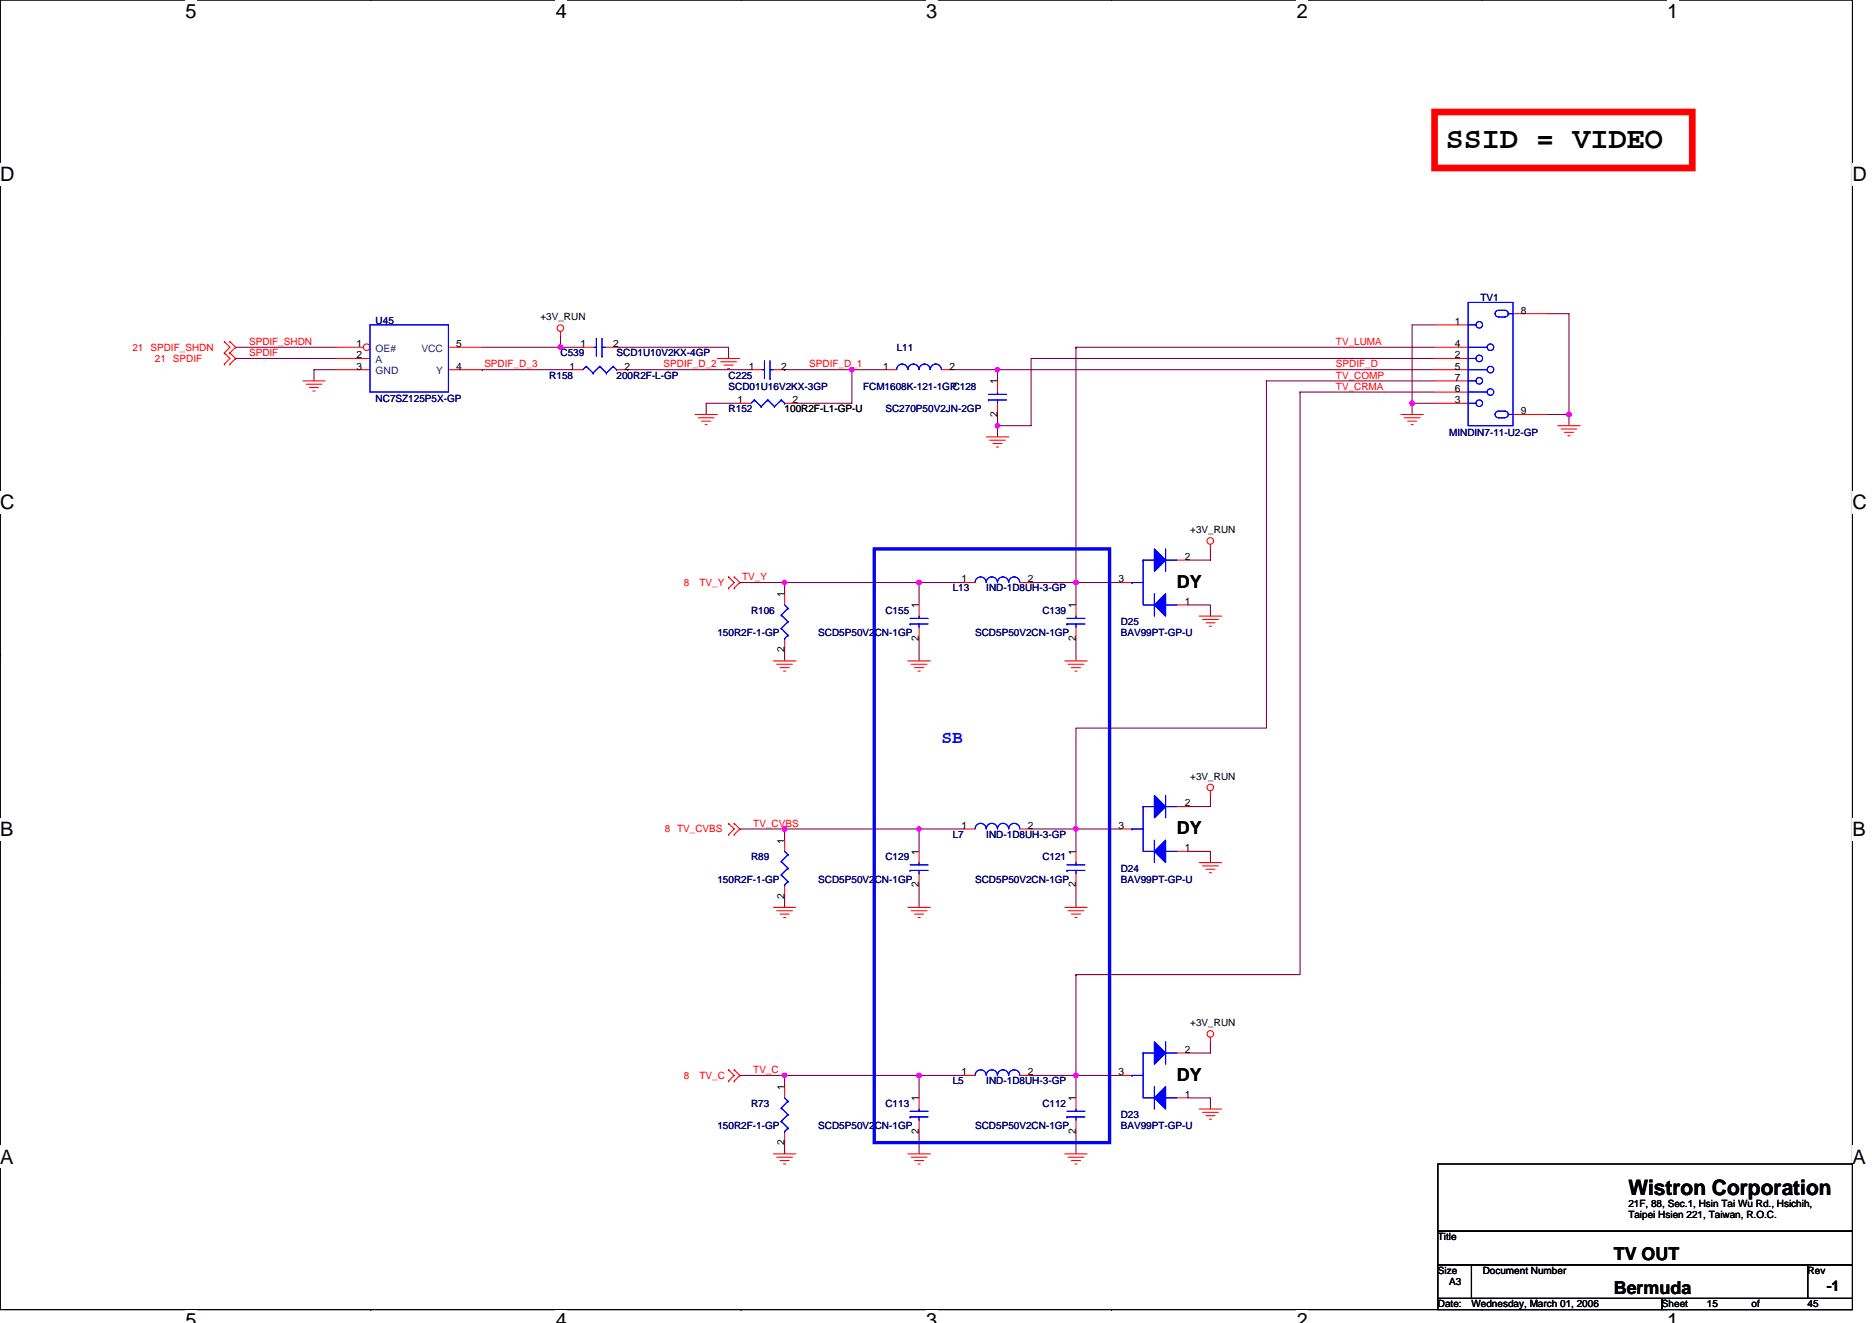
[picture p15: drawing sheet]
<svg xmlns="http://www.w3.org/2000/svg" width="297mm" height="210mm" viewBox="0 0 297 210" stroke-linecap="round" stroke-linejoin="round" font-family="sans-serif">
<defs><g id="words">
<text font-size="4.8" x="229.4" y="23.6">SSID = VIDEO</text>
<text font-size="3.4" x="258.4" y="189.6">Wistron Corporation</text>
<g font-size="3.2">
<text x="29.4" y="2.8">5</text>
<text x="88.2" y="2.8">4</text>
<text x="147" y="2.8">3</text>
<text x="205.8" y="2.8">2</text>
<text x="264.5" y="2.8">1</text>
<text x="0" y="28.8">D</text>
<text x="293.9" y="28.8">D</text>
<text x="0" y="80.8">C</text>
<text x="293.9" y="80.8">C</text>
<text x="0" y="132.7">B</text>
<text x="293.9" y="132.7">B</text>
<text x="0" y="184.7">A</text>
<text x="293.9" y="184.7">A</text>
<text x="29.4" y="210.7">5</text>
<text x="88.2" y="210.7">4</text>
<text x="147" y="210.7">3</text>
<text x="205.8" y="210.7">2</text>
<text x="264.5" y="210.7">1</text>
</g>
<g font-size="2.8">
<text x="186.7" y="93.3">DY</text>
<text x="186.7" y="132.4">DY</text>
<text x="186.7" y="171.6">DY</text>
<text x="256.1" y="200">TV OUT</text>
<text x="256.1" y="205.3">Bermuda</text>
</g>
<text font-size="2.8" fill="#00f" x="149.4" y="117.9">SB</text>
<text font-size="2.3" x="289.9" y="204.8">-1</text>
<g font-size="1.6" fill="#000080">
<text x="234.9" y="47.8">TV1</text>
<text x="59.6" y="51.4">U45</text>
<text x="88.9" y="56.5">C539</text>
<text x="97.8" y="56.5">SCD1U10V2KX-4GP</text>
<text x="142.3" y="55.6">L11</text>
<text x="59.6" y="63.8">NC7SZ125P5X-GP</text>
<text x="87.2" y="60.1">R158</text>
<text x="97.8" y="60.1">200R2F-L-GP</text>
<text x="115.6" y="60.1">C225</text>
<text x="115.6" y="61.9">SCD01U16V2KX-3GP</text>
<text x="115.6" y="65.4">R152</text>
<text x="136.9" y="61.9">FCM1608K-121-1GPC128</text>
<text x="140.5" y="65.4">SC270P50V2JN-2GP</text>
<text x="229.9" y="69.2">MINDIN7-11-U2-GP</text>
<text x="151.2" y="93.9">L13</text>
<text x="156.5" y="93.9">IND-1D8UH-3-GP</text>
<text x="113.8" y="101">150R2F-1-GP</text>
<text x="119.2" y="97.4">R106</text>
<text x="129.8" y="101">SCD5P50V2CN-1GP</text>
<text x="140.5" y="97.4">C155</text>
<text x="154.7" y="101">SCD5P50V2CN-1GP</text>
<text x="165.4" y="97.4">C139</text>
<text x="177.8" y="99.2">D25</text>
<text x="177.8" y="101">BAV99PT-GP-U</text>
<text x="119.2" y="136.5">R89</text>
<text x="140.5" y="136.5">C129</text>
<text x="151.2" y="133">L7</text>
<text x="156.5" y="133">IND-1D8UH-3-GP</text>
<text x="165.4" y="136.5">C121</text>
<text x="113.8" y="140.1">150R2F-1-GP</text>
<text x="129.8" y="140.1">SCD5P50V2CN-1GP</text>
<text x="154.7" y="140.1">SCD5P50V2CN-1GP</text>
<text x="177.8" y="138.3">D24</text>
<text x="177.8" y="140.1">BAV99PT-GP-U</text>
<text x="151.2" y="172.1">L5</text>
<text x="156.5" y="172.1">IND-1D8UH-3-GP</text>
<text x="113.8" y="179.2">150R2F-1-GP</text>
<text x="119.2" y="175.7">R73</text>
<text x="129.8" y="179.2">SCD5P50V2CN-1GP</text>
<text x="140.5" y="175.7">C113</text>
<text x="154.7" y="179.2">SCD5P50V2CN-1GP</text>
<text x="165.4" y="175.7">C112</text>
<text x="177.8" y="177.4">D23</text>
<text x="177.8" y="179.2">BAV99PT-GP-U</text>
</g>
<g font-size="1.6">
<text x="85.7" y="50.8">+3V_RUN</text>
<text x="230.8" y="51.5">1</text>
<text x="241.3" y="49.8">8</text>
<text x="56.6" y="55.1">1</text>
<text x="56.6" y="56.9">2</text>
<text x="56.6" y="58.7">3</text>
<text x="72.4" y="55.1">5</text>
<text x="72.4" y="58.7">4</text>
<text x="90.4" y="58.7">1</text>
<text x="92.1" y="55.1">1</text>
<text x="97.3" y="55.1">2</text>
<text x="99.1" y="58.7">2</text>
<text x="118.8" y="58.7">1</text>
<text x="124" y="58.7">2</text>
<text x="140.1" y="58.7">1</text>
<text x="150.6" y="58.7">2</text>
<text x="230.8" y="55.1">4</text>
<text x="230.8" y="56.9">2</text>
<text x="230.8" y="58.7">5</text>
<text x="117" y="64">1</text>
<text x="124.5" y="65.4">100R2F-L1-GP-U</text>
<text x="125.7" y="64">2</text>
<text x="158.3" y="61" transform="rotate(-90 158.3 61)">1</text>
<text x="230.8" y="60.4">7</text>
<text x="230.8" y="62.2">6</text>
<text x="230.8" y="64">3</text>
<text x="241.3" y="65.8">9</text>
<text x="158.3" y="66.2" transform="rotate(-90 158.3 66.2)">2</text>
<text x="188" y="88.9">2</text>
<text x="188.9" y="84.6">+3V_RUN</text>
<text x="124.5" y="94.8" transform="rotate(-90 124.5 94.8)">1</text>
<text x="152.6" y="92.4">1</text>
<text x="163.1" y="92.4">2</text>
<text x="177.5" y="92.4">3</text>
<text x="188" y="96">1</text>
<text x="145.8" y="101.7" transform="rotate(-90 145.8 101.7)">2</text>
<text x="145.8" y="96.5" transform="rotate(-90 145.8 96.5)">1</text>
<text x="170.7" y="101.7" transform="rotate(-90 170.7 101.7)">2</text>
<text x="170.7" y="96.5" transform="rotate(-90 170.7 96.5)">1</text>
<text x="124.5" y="103.5" transform="rotate(-90 124.5 103.5)">2</text>
<text x="188.9" y="123.7">+3V_RUN</text>
<text x="152.6" y="131.6">1</text>
<text x="163.1" y="131.6">2</text>
<text x="177.5" y="131.6">3</text>
<text x="188" y="128">2</text>
<text x="124.5" y="133.9" transform="rotate(-90 124.5 133.9)">1</text>
<text x="145.8" y="135.7" transform="rotate(-90 145.8 135.7)">1</text>
<text x="170.7" y="135.7" transform="rotate(-90 170.7 135.7)">1</text>
<text x="188" y="135.1">1</text>
<text x="124.5" y="142.6" transform="rotate(-90 124.5 142.6)">2</text>
<text x="145.8" y="140.8" transform="rotate(-90 145.8 140.8)">2</text>
<text x="170.7" y="140.8" transform="rotate(-90 170.7 140.8)">2</text>
<text x="188" y="167.1">2</text>
<text x="188.9" y="162.9">+3V_RUN</text>
<text x="124.5" y="173" transform="rotate(-90 124.5 173)">1</text>
<text x="152.6" y="170.7">1</text>
<text x="163.1" y="170.7">2</text>
<text x="177.5" y="170.7">3</text>
<text x="145.8" y="180" transform="rotate(-90 145.8 180)">2</text>
<text x="145.8" y="174.8" transform="rotate(-90 145.8 174.8)">1</text>
<text x="170.7" y="180" transform="rotate(-90 170.7 180)">2</text>
<text x="170.7" y="174.8" transform="rotate(-90 170.7 174.8)">1</text>
<text x="188" y="174.2">1</text>
<text x="124.5" y="181.7" transform="rotate(-90 124.5 181.7)">2</text>
<text x="258.4" y="191.5">21F, 88, Sec.1, Hsin Tai Wu Rd., Hsichih,</text>
<text x="228.2" y="196.8">Title</text>
<text x="258.4" y="193.3">Taipei Hsien 221, Taiwan, R.O.C.</text>
<text x="228.2" y="202.2">Size</text>
<text x="229.9" y="203.9">A3</text>
<text x="235.3" y="202.2">Document Number</text>
<text x="286.8" y="202.2">Rev</text>
<text x="228.2" y="207.5">Date:</text>
<text x="233.5" y="207.5">Wednesday, March 01, 2006</text>
<text x="263.7" y="207.5">Sheet</text>
<text x="270.8" y="207.5">15</text>
<text x="277.9" y="207.5">of</text>
<text x="286.8" y="207.5">45</text>
</g>
<g font-size="1.6" fill="#f00">
<text x="21" y="55.6">21 SPDIF_SHDN</text>
<text x="24.6" y="57.4">21 SPDIF</text>
<text x="39.5" y="56.5">SPDIF</text>
<text x="39.5" y="54.8">SPDIF_SHDN</text>
<text x="76.9" y="58.3">SPDIF_D_3</text>
<text x="105.3" y="58.3">SPDIF_D_2</text>
<text x="128.4" y="58.3">SPDIF_D_1</text>
<text x="212" y="54.8">TV_LUMA</text>
<text x="212" y="58.3">SPDIF_D</text>
<text x="212" y="60.1">TV_COMP</text>
<text x="212" y="61.9">TV_CRMA</text>
<text x="108.5" y="93">8</text>
<text x="111" y="93">TV_Y</text>
<text x="117.7" y="92.1">TV_Y</text>
<text x="119.5" y="131.2">TV_CVBS</text>
<text x="105.5" y="132.1">8 TV_CVBS</text>
<text x="108.5" y="171.2">8</text>
<text x="111" y="171.2">TV_C</text>
<text x="119.5" y="170.3">TV_C</text>
</g>
<g font-size="1.6" fill="#004080">
<text x="59.6" y="55.8">OE#</text>
<text x="59.6" y="57.6">A</text>
<text x="59.6" y="59.4">GND</text>
<text x="66.9" y="55.8">VCC</text>
<text x="69.2" y="59.4">Y</text>
</g>
</g></defs>
<path d="M0 0h293.9v207.9h-293.9z" fill="none" stroke="#000" stroke-width=".17"/>
<g fill="#fff">
<path d="M29.4 0h1.8v3.5h-1.8z"/>
<path d="M29.4 207.9h1.8v2h-1.8z"/>
</g>
<path d="M58.8 0h.1M58.8 207.9h.1" fill="none" stroke="#000" stroke-width=".17"/>
<g fill="#fff">
<path d="M88.2 0h1.8v3.5h-1.8z"/>
<path d="M88.2 207.9h1.8v2h-1.8z"/>
</g>
<path d="M117.6 0h.1M117.6 207.9h.1" fill="none" stroke="#000" stroke-width=".17"/>
<g fill="#fff">
<path d="M147 0h1.7v3.5h-1.7z"/>
<path d="M147 207.9h1.7v2h-1.7z"/>
</g>
<path d="M176.4 0h.1M176.4 207.9h.1" fill="none" stroke="#000" stroke-width=".17"/>
<g fill="#fff">
<path d="M205.8 0h1.7v3.5h-1.7z"/>
<path d="M205.8 207.9h1.7v2h-1.7z"/>
</g>
<path d="M235.2 0h.1M235.2 207.9h.1" fill="none" stroke="#000" stroke-width=".17"/>
<g fill="#fff">
<path d="M264.5 0h1.8v3.5h-1.8z"/>
<path d="M264.5 207.9h1.8v2h-1.8z"/>
<path d="M0 26h2.3v3.5h-2.3z"/>
<path d="M293.9 26h2.3v3.5h-2.3z"/>
<path d="M0 77.9h2.3v3.5h-2.3z"/>
<path d="M293.9 77.9h2.3v3.5h-2.3z"/>
</g>
<path d="M0 52h.1M293.9 52h.1" fill="none" stroke="#000" stroke-width=".17"/>
<g fill="#fff">
<path d="M0 129.9h2.1v3.5h-2.1z"/>
<path d="M293.9 129.9h2.1v3.5h-2.1z"/>
</g>
<path d="M0 103.9h.1M293.9 103.9h.1" fill="none" stroke="#000" stroke-width=".17"/>
<path d="M0 103.9h.1" fill="none" stroke="#000" stroke-width=".16"/>
<g fill="#fff">
<path d="M0 181.9h2.2v3.5h-2.2z"/>
<path d="M293.9 181.9h2.2v3.5h-2.2z"/>
</g>
<path d="M0 155.9h.1M293.9 155.9h.1M228.2 184.7h65.7v10.7h-65.7zM228.2 195.4h65.7v5.3h-65.7zM228.2 200.7h5.3v5.4h-5.3zM228.2 206.1h35.5v1.8h-35.5zM233.5 200.7h53.3v5.4h-53.3zM263.7 206.1h30.2v1.8h-30.2zM286.8 200.7h7.1v5.4h-7.1z" fill="none" stroke="#000" stroke-width=".17"/>
<g fill="none" stroke="#800040" stroke-width=".17">
<path d="M37.4 56.9h.1M37.4 55.1h.1M37.4 56.9h16M37.4 55.1h16M53.4 58.7h-3.6v1.8M76.5 58.7h.1M76.5 55.1h12.4M76.5 58.7h14.2M88.9 53.3h.1M88.9 55.1h3.6M88.9 53.3v1.8M97.8 55.1h17.8v1.8"/>
<path d="M99.6 58.7h.1M99.6 58.7h19.6M124.5 58.7h10.7v5.3h-8.9M124.5 58.7h.1M135.2 58.7h5.3M151.2 58.7h7.1M158.3 58.7h.1M158.3 58.7v1.8M158.3 58.7h69.3M170.7 55.1v37.4h7.1M170.7 55.1h.1M170.7 55.1h56.9"/>
<path d="M227.6 56.9h-64v10.7h-5.3M227.6 51.6h-3.5v12.4M245.4 49.8h3.6v16M117.4 64h-5.3v1.8M158.3 67.6h.1M158.3 65.8v1.8M158.3 67.6v1.7M201 60.5h.1M201 60.5v55.1h-30.3v16M201 60.5h26.6M206.3 62.2h.1M206.3 62.2v92.5h-35.6"/>
<path d="M206.3 62.2h21.3M224.1 64v1.8M224.1 64h3.5M224.1 64h.1M245.4 65.8h3.6M249 65.8h.1M249 65.8v1.8M117.4 92.5h.1M117.4 92.5h28.4M124.5 92.5v1.7M124.5 92.5h.1M145.8 92.5v3.5"/>
<path d="M145.8 92.5h7.1M163.6 92.5h7.1v3.5M188.5 96h3.6v1.8M192.1 87.1v1.8h-3.6M124.5 103.1v1.8M145.8 101.3v3.6M170.7 101.3v3.6M117.4 131.6h.1M117.4 131.6h35.5M124.5 131.6v1.7M124.5 131.6h.1M145.8 131.6v3.5"/>
<path d="M145.8 131.6h.1M163.6 131.6h7.1M170.7 131.6v3.5M170.7 131.6h7.1M170.7 131.6h.1M188.5 135.1h3.6v1.8M192.1 126.2v1.8h-3.6M124.5 142.2v1.8M145.8 140.5v3.5M170.7 140.5v3.5M170.7 154.7v16h7.1M170.7 154.7h.1"/>
<path d="M117.4 170.7h.1M117.4 170.7h28.4M124.5 170.7v1.8M124.5 170.7h.1M145.8 170.7v3.5M145.8 179.6v3.5M145.8 170.7h7.1M163.6 170.7h7.1v3.5M170.7 179.6v3.5M188.5 174.2h3.6v1.8M192.1 165.4v1.7h-3.6M124.5 181.4v1.7"/>
</g>
<g fill="#f0f" stroke="#f0f" stroke-width=".17">
<circle cx="145.8" cy="131.6" r=".35"/>
<circle cx="124.5" cy="131.6" r=".35"/>
<circle cx="145.8" cy="92.4" r=".35"/>
<circle cx="124.5" cy="92.4" r=".35"/>
<circle cx="170.7" cy="170.7" r=".35"/>
<circle cx="145.8" cy="170.7" r=".35"/>
<circle cx="124.5" cy="170.7" r=".35"/>
<circle cx="88.9" cy="55.1" r=".35"/>
<circle cx="135.2" cy="58.7" r=".35"/>
<circle cx="158.3" cy="58.7" r=".35"/>
<circle cx="248.9" cy="65.8" r=".35"/>
<circle cx="158.3" cy="67.6" r=".35"/>
<circle cx="170.7" cy="92.4" r=".35"/>
<circle cx="170.7" cy="131.6" r=".35"/>
<circle cx="224.1" cy="64" r=".35"/>
</g>
<g fill="none" stroke="#f00" stroke-width=".17">
<path d="M35.6 56h.1M35.6 54.2h.1M35.6 57.8h.1M35.6 54.2l.9 .9-.9 .9M35.6 56l.9 .9-.9 .9M36.5 54.2h.1M36.5 56h.1M36.5 57.8h.1M36.5 54.2l.9 .9-.9 .9M36.5 56l.9 .9-.9 .9M88.9 52.6v.7M113.8 56.9h3.6"/>
<path d="M114.4 57.4h2.5M114.9 58h1.4M115.4 58.5h.4M48 60.5h3.6M48.6 61h2.5M49.1 61.5h1.4M49.7 62.1h.3M110.3 65.8h3.5M110.8 66.3h2.5M111.3 66.8h1.5M111.9 67.4h.3M156.5 69.3h3.6"/>
<path d="M157 69.9h2.5M157.6 70.4h1.4M158.1 71h.4M222.3 65.8h3.5M222.8 66.3h2.5M223.3 66.8h1.5M223.9 67.4h.3M247.2 67.6h3.5M247.7 68.1h2.5M248.2 68.6h1.5M248.8 69.2h.3M115.6 93.3h.1"/>
<path d="M115.6 91.6h.1M115.6 91.6l.9 .9-.9 .8M116.5 91.6h.1M116.5 93.3h.1M116.5 91.6l.9 .9-.9 .8M190.3 97.8h3.5M190.8 98.3h2.5M191.3 98.8h1.5M191.9 99.4h.3M192.1 86.4v.7M122.7 104.9h3.6M123.3 105.4h2.4"/>
<path d="M123.8 106h1.4M124.3 106.5h.4M144.1 104.9h3.5M144.6 105.4h2.5M145.1 106h1.5M145.7 106.5h.3M168.9 104.9h3.6M169.5 105.4h2.5M170 106h1.4M170.6 106.5h.3M115.6 132.5h.1M115.6 130.7h.1"/>
<path d="M115.6 130.7l.9 .9-.9 .9M116.5 130.7h.1M116.5 132.5h.1M116.5 130.7l.9 .9-.9 .9M190.3 136.9h3.5M190.8 137.4h2.5M191.3 138h1.5M191.9 138.5h.3M192.1 125.5v.7M122.7 144h3.6M123.3 144.5h2.4M123.8 145.1h1.4"/>
<path d="M124.3 145.6h.4M144.1 144h3.5M144.6 144.5h2.5M145.1 145.1h1.5M145.7 145.6h.3M168.9 144h3.6M169.5 144.5h2.5M170 145.1h1.4M170.6 145.6h.3M115.6 171.6h.1M115.6 169.8h.1M115.6 169.8l.9 .9-.9 .9"/>
<path d="M116.5 169.8h.1M116.5 171.6h.1M116.5 169.8l.9 .9-.9 .9M190.3 176h3.5M190.8 176.6h2.5M191.3 177.1h1.5M191.9 177.6h.3M192.1 164.6v.8M122.7 183.1h3.6M123.3 183.7h2.4M123.8 184.2h1.4M124.3 184.7h.4"/>
<path d="M144.1 183.1h3.5M144.6 183.7h2.5M145.1 184.2h1.5M145.7 184.7h.3M168.9 183.1h3.6M169.5 183.7h2.5M170 184.2h1.4M170.6 184.7h.3"/>
<circle cx="88.9" cy="52.1" r=".52"/>
<circle cx="192" cy="85.9" r=".52"/>
<circle cx="192" cy="125" r=".52"/>
<circle cx="192" cy="164.1" r=".52"/>
</g>
<path d="M227.6 17.8h40.9v8.9h-40.9z" fill="none" stroke="#f00" stroke-width="1.1"/>
<path d="M138.7 87.1h37.4v94.3h-37.4z" fill="none" stroke="#00f" stroke-width=".53"/>
<circle cx="58.2" cy="55.1" r=".52" fill="#fff" stroke="#f00" stroke-width=".17"/>
<g fill="none" stroke="#f00" stroke-width=".17">
<path d="M53.4 55.1h4.3M53.4 56.9h5.3M53.4 58.7h5.3M71.2 55.1h5.3M71.2 58.7h5.3M90.7 58.7h1.8M92.5 55.1h1.8M96.1 55.1h1.7M97.8 58.7h1.8M119.2 58.7h1.7M122.7 58.7h1.8M140.5 58.7h1.8"/>
<path d="M149.4 58.7h1.8M227.6 55.1h5.4M227.6 56.9h5.4M227.6 58.7h5.4M227.6 51.6h5.4M240.1 49.8h5.3M117.4 64h1.8M124.5 64h1.8M158.3 60.5v1.7M158.3 64v1.8M227.6 64h5.4M227.6 60.5h5.4"/>
<path d="M227.6 62.2h5.4M240.1 65.8h5.3M124.5 94.2v1.8M145.8 96v1.8M145.8 99.6v1.7M152.9 92.5h1.8M161.8 92.5h1.8M170.7 96v1.8M170.7 99.6v1.7M177.8 92.5h1.8M186.7 96h1.8M186.7 88.9h1.8"/>
<path d="M124.5 101.3v1.8M124.5 133.3v1.8M145.8 135.1v1.8M145.8 138.7v1.8M152.9 131.6h1.8M161.8 131.6h1.8M170.7 135.1v1.8M170.7 138.7v1.8M177.8 131.6h1.8M186.7 135.1h1.8M186.7 128h1.8M124.5 140.5v1.7"/>
<path d="M124.5 172.5v1.7M124.5 179.6v1.8M145.8 174.2v1.8M145.8 177.8v1.8M152.9 170.7h1.8M161.8 170.7h1.8M170.7 174.2v1.8M170.7 177.8v1.8M177.8 170.7h1.8M186.7 174.2h1.8M186.7 167.1h1.8"/>
</g>
<g fill="none" stroke="#00f" stroke-width=".17">
<path d="M58.7 51.6h12.5v10.6h-12.5zM93 58.1h.1M93 58.1l-.5 .6M93 58.1l1.1 1.1M94.1 59.2h.1M94.3 55.1h.3M94.6 53.7v2.8M95.2 58.1h.1M95.2 58.1l-1.1 1.1M95.2 58.1l1 1.1M95.5 55.1h.6M95.5 56.5h.1"/>
<path d="M95.5 53.7v2.8M96.2 59.2h.1M97.3 58.1h.1M97.3 58.1l-1.1 1.1M97.3 58.1l.5 .6M97.8 58.7h.1M120.9 58.7h.4M121.3 57.3v2.8M122.2 58.7h.5M122.2 57.3v2.8M142.3 58.7a.88 .88 0 0 1 .9-.9 .88 .88 0 0 1 .8 .9M144.1 58.7a.88 .88 0 0 1 .8-.9 .88 .88 0 0 1 .9 .9 .89 .89 0 0 1 .9-.9 .89 .89 0 0 1 .9 .9 .89 .89 0 0 1 .9-.9 .89 .89 0 0 1 .9 .9"/>
<path d="M233 48h7.1v19.6h-7.1zM233 51.6h1.2M233 55.1h3M233 56.9h1.2M233 58.7h3M237.7 49.3a.52 .52 0 0 0-.5 .5 .52 .52 0 0 0 .5 .5M237.8 49.3h1a.52 .52 0 0 1 .5 .5 .52 .52 0 0 1-.5 .5h-1M239.3 49.8h.1M239.3 49.8h.8M119.7 63.5h.1M119.7 63.5l-.5 .5M119.7 63.5l1.1 1"/>
<path d="M120.8 64.5h.1M121.8 63.5h.1M121.8 63.5l-1 1M121.8 63.5l1.1 1M122.2 60.1h.1M122.9 64.5h.1M124 63.5h.1M124 63.5l-1.1 1M124 63.5l.5 .5M124.5 64h.1M156.9 62.6h2.8M156.9 63.5h.1"/>
<path d="M156.9 63.5h2.8M158.3 62.2v.4M158.3 63.5v.5M233 60.5h1.2M233 62.2h3M233 64h1.2M237.7 65.3a.52 .52 0 0 0-.5 .5 .52 .52 0 0 0 .5 .5M237.8 65.3h1a.52 .52 0 0 1 .5 .5 .52 .52 0 0 1-.5 .5M237.8 66.3h1M239.3 65.8h.8M124 97.6h.1M124 99.7h.1"/>
<path d="M124 97.6l1 1.1M124 99.7l1 1.1M124.5 96l.5 .5M125 96.5h.1M125 98.7h.1M125 96.5l-1 1.1M125 98.7l-1 1M144.4 98.1h2.9M144.4 99h.1M144.4 99h2.9M145.8 97.8v.3M145.8 99v.6"/>
<path d="M154.7 92.4a.88 .88 0 0 1 .9-.8 .88 .88 0 0 1 .9 .8 .89 .89 0 0 1 .9-.8 .89 .89 0 0 1 .9 .8 .89 .89 0 0 1 .8-.8 .89 .89 0 0 1 .9 .8M160.1 92.4a.88 .88 0 0 1 .8-.8 .88 .88 0 0 1 .9 .8M169.3 98.1h2.8M169.3 99h.1M169.3 99h2.8M170.7 97.8v.3M170.7 99v.6M179.6 92.5h.1M179.6 92.5h1.8M181.4 88.9v7.1h1.8M181.4 88.9h.1M181.4 88.9h1.8"/>
<path d="M183.2 94.2v3.6M185 96h1.7M185 87.1v3.6M185 88.9h1.7M124.5 101.3h.1M125 100.8h.1M125 100.8l-.5 .5M124 136.7h.1M124 138.9h.1M124 136.7l1 1.1M124 138.9l1 1M124.5 135.1l.5 .6"/>
<path d="M125 135.7h.1M125 137.8h.1M125 139.9h.1M125 135.7l-1 1M125 137.8l-1 1.1M125 139.9l-.5 .6M144.4 137.3h2.9M144.4 138.2h.1M144.4 138.2h2.9M145.8 136.9v.4M145.8 138.2v.5M154.7 131.6a.88 .88 0 0 1 .9-.9 .88 .88 0 0 1 .9 .9 .89 .89 0 0 1 .9-.9 .89 .89 0 0 1 .9 .9 .89 .89 0 0 1 .8-.9 .89 .89 0 0 1 .9 .9"/>
<path d="M160.1 131.6a.88 .88 0 0 1 .8-.9 .88 .88 0 0 1 .9 .9M169.3 137.3h2.8M169.3 138.2h.1M169.3 138.2h2.8M170.7 136.9v.4M170.7 138.2v.5M179.6 131.6h.1M179.6 131.6h1.8M181.4 128v7.1h1.8M181.4 128h.1M181.4 128h1.8M183.2 133.3v3.6"/>
<path d="M185 135.1h1.7M185 126.2v3.6M185 128h1.7M124.5 140.5h.1M124 175.9h.1M124 178h.1M124 175.9l1 1M124 178l1 1M124.5 179.6h.1M124.5 174.2l.5 .6M125 174.8h.1M125 176.9h.1"/>
<path d="M125 179h.1M125 174.8l-1 1.1M125 176.9l-1 1.1M125 179l-.5 .6M144.4 176.4h2.9M144.4 177.3h.1M144.4 177.3h2.9M145.8 176v.4M145.8 177.3v.5M154.7 170.7a.88 .88 0 0 1 .9-.9 .88 .88 0 0 1 .9 .9 .89 .89 0 0 1 .9-.9 .89 .89 0 0 1 .9 .9 .89 .89 0 0 1 .8-.9 .89 .89 0 0 1 .9 .9M160.1 170.7a.88 .88 0 0 1 .8-.9 .88 .88 0 0 1 .9 .9M169.3 176.4h2.8"/>
<path d="M169.3 177.3h.1M169.3 177.3h2.8M170.7 176v.4M170.7 177.3v.5M179.6 170.7h.1M179.6 170.7h1.8M181.4 167.1v7.1h1.8M181.4 167.1h.1M181.4 167.1h1.8M183.2 172.5v3.5M185 174.2h1.7M185 165.4v3.5"/>
<path d="M185 167.1h1.7"/>
<circle cx="234.7" cy="56.9" r=".52"/>
<circle cx="234.7" cy="51.6" r=".52"/>
<circle cx="236.5" cy="58.7" r=".52"/>
<circle cx="236.5" cy="55.1" r=".52"/>
<circle cx="234.7" cy="64" r=".52"/>
<circle cx="234.7" cy="60.4" r=".52"/>
<circle cx="236.5" cy="62.2" r=".52"/>
</g>
<g fill="#00f" stroke="#00f" stroke-width=".17">
<path d="M183.2 135.1l1.8-1.8v3.6z" fill-rule="evenodd"/>
<path d="M183.2 126.2l1.8 1.8-1.8 1.8z" fill-rule="evenodd"/>
<path d="M183.2 135.1l1.8-1.8v3.6z" fill-rule="evenodd"/>
<path d="M183.2 126.2l1.8 1.8-1.8 1.8z" fill-rule="evenodd"/>
<path d="M183.2 174.2l1.8-1.7v3.5z" fill-rule="evenodd"/>
<path d="M183.2 165.4l1.8 1.7-1.8 1.8z" fill-rule="evenodd"/>
<path d="M183.2 174.2l1.8-1.7v3.5z" fill-rule="evenodd"/>
<path d="M183.2 165.4l1.8 1.7-1.8 1.8z" fill-rule="evenodd"/>
<path d="M183.2 96l1.8-1.8v3.6z" fill-rule="evenodd"/>
<path d="M183.2 87.1l1.8 1.8-1.8 1.8z" fill-rule="evenodd"/>
<path d="M183.2 96l1.8-1.8v3.6z" fill-rule="evenodd"/>
<path d="M183.2 87.1l1.8 1.8-1.8 1.8z" fill-rule="evenodd"/>
</g>
<g fill="#f0f" stroke="#f0f" stroke-width=".17">
<circle cx="145.8" cy="131.6" r=".35"/>
<circle cx="124.5" cy="131.6" r=".35"/>
<circle cx="145.8" cy="92.4" r=".35"/>
<circle cx="124.5" cy="92.4" r=".35"/>
<circle cx="170.7" cy="170.7" r=".35"/>
<circle cx="145.8" cy="170.7" r=".35"/>
<circle cx="124.5" cy="170.7" r=".35"/>
<circle cx="88.9" cy="55.1" r=".35"/>
<circle cx="135.2" cy="58.7" r=".35"/>
<circle cx="158.3" cy="58.7" r=".35"/>
<circle cx="248.9" cy="65.8" r=".35"/>
<circle cx="158.3" cy="67.6" r=".35"/>
<circle cx="170.7" cy="92.4" r=".35"/>
<circle cx="170.7" cy="131.6" r=".35"/>
<circle cx="224.1" cy="64" r=".35"/>
</g>
<use href="#words"/>
</svg>
